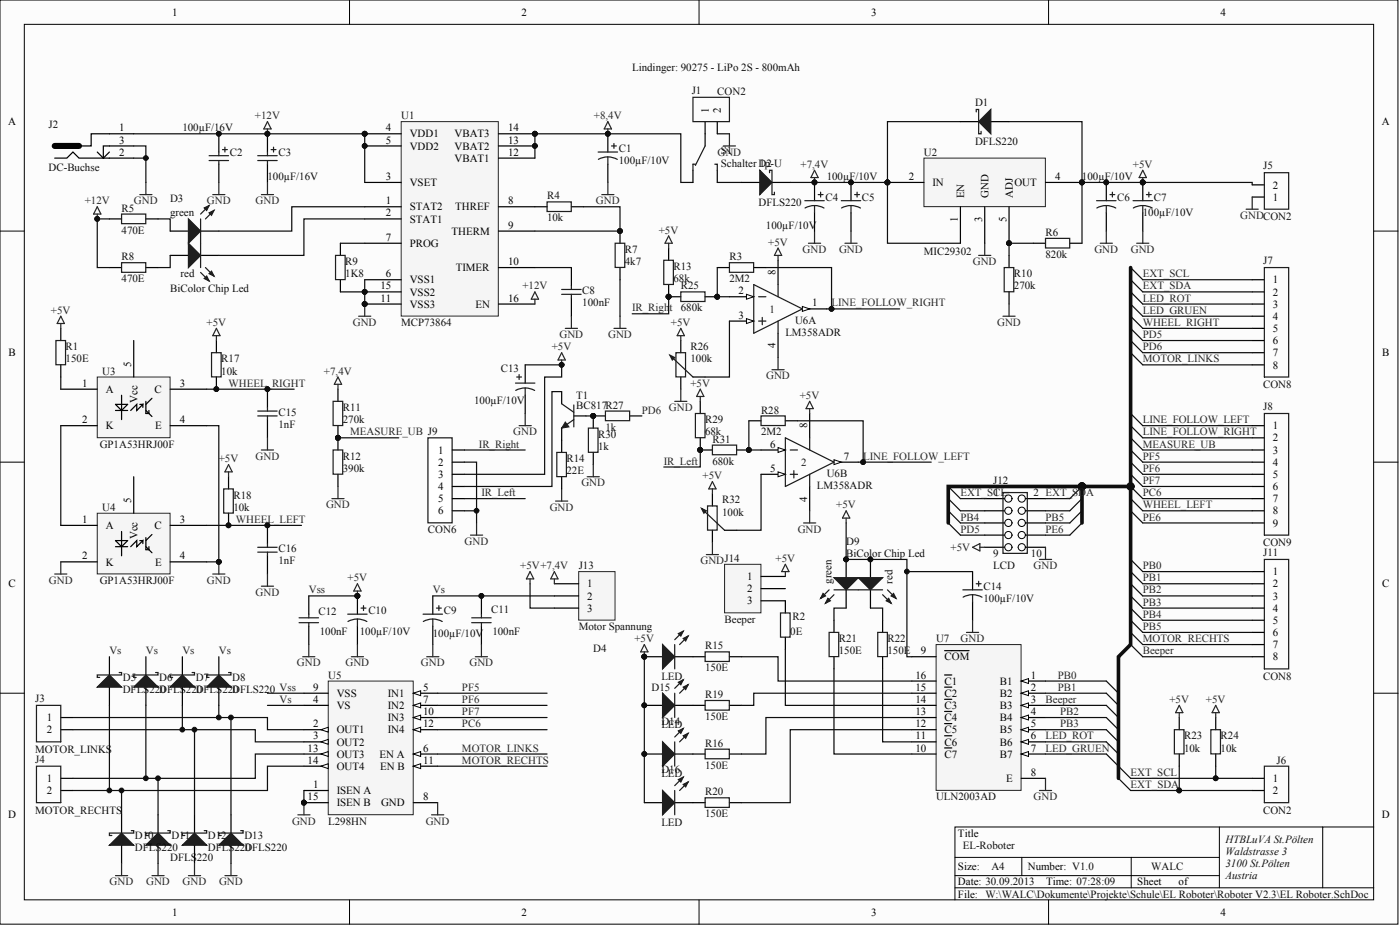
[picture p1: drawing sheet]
<svg xmlns="http://www.w3.org/2000/svg" width="487mm" height="322mm" viewBox="0 0 487 322" stroke-linecap="round" stroke-linejoin="round" font-family="sans-serif">
<defs><g id="words">
<g font-size="3.8">
<text x="59.8" y="5.5">1</text>
<text x="181.4" y="5.5">2</text>
<text x="302.9" y="5.5">3</text>
<text x="424.4" y="5.5">4</text>
<text x="246.5" y="39.3" transform="rotate(-90 246.5 39.3)">1</text>
<text x="250.7" y="39.3" transform="rotate(-90 250.7 39.3)">2</text>
<text x="2.8" y="43.5">A</text>
<text x="41.4" y="45.6">1</text>
<text x="134.2" y="45.6">4</text>
<text x="142.5" y="47.8">VDD1</text>
<text x="158.1" y="47.8">VBAT3</text>
<text x="176.7" y="45.6">14</text>
<text x="480.5" y="43.5">A</text>
<text x="41.4" y="49.9">3</text>
<text x="134.2" y="49.9">5</text>
<text x="142.5" y="52">VDD2</text>
<text x="158.1" y="52">VBAT2</text>
<text x="176.7" y="49.9">13</text>
<text x="41.4" y="54.1">2</text>
<text x="158.1" y="56.2">VBAT1</text>
<text x="176.7" y="54.1">12</text>
<text x="134.2" y="62.5">3</text>
<text x="142.5" y="64.7">VSET</text>
<text x="316" y="62.5">2</text>
<text x="324.3" y="64.7">IN</text>
<text x="352.7" y="64.7">OUT</text>
<text x="366.9" y="62.5">4</text>
<text x="442.6" y="65.5">2</text>
<text x="134.2" y="71">1</text>
<text x="176.7" y="71">8</text>
<text x="335.2" y="68.9" transform="rotate(-90 335.2 68.9)">EN</text>
<text x="343.7" y="68.9" transform="rotate(-90 343.7 68.9)">GND</text>
<text x="352.2" y="68.9" transform="rotate(-90 352.2 68.9)">ADJ</text>
<text x="442.6" y="69.7">1</text>
<text x="134.2" y="75.2">2</text>
<text x="142.5" y="73.1">STAT2</text>
<text x="142.5" y="77.3">STAT1</text>
<text x="158.3" y="73.1">THREF</text>
<text x="333.1" y="77.1" transform="rotate(-90 333.1 77.1)">1</text>
<text x="341.6" y="77.1" transform="rotate(-90 341.6 77.1)">3</text>
<text x="350" y="77.1" transform="rotate(-90 350 77.1)">5</text>
<text x="134.2" y="83.7">7</text>
<text x="157" y="81.6">THERM</text>
<text x="176.7" y="79.4">9</text>
<text x="142.5" y="85.8">PROG</text>
<text x="158.5" y="94.2">TIMER</text>
<text x="176.7" y="92.1">10</text>
<text x="269.7" y="95.5" transform="rotate(-90 269.7 95.5)">8</text>
<text x="132.3" y="100.6">15</text>
<text x="134.2" y="96.3">6</text>
<text x="142.5" y="98.5">VSS1</text>
<text x="442.6" y="98.5">1</text>
<text x="132.3" y="104.8">11</text>
<text x="142.5" y="102.7">VSS2</text>
<text x="142.5" y="106.9">VSS3</text>
<text x="165.3" y="106.9">EN</text>
<text x="176.7" y="104.8">16</text>
<text x="256.8" y="102.3">2</text>
<text x="282.4" y="106.5">1</text>
<text x="442.6" y="102.7">2</text>
<text x="442.6" y="106.9">3</text>
<text x="256.8" y="110.7">3</text>
<text x="442.6" y="111.1">4</text>
<text x="442.6" y="115.4">5</text>
<text x="442.6" y="119.6">6</text>
<text x="3" y="123.8">B</text>
<text x="269.7" y="121.1" transform="rotate(-90 269.7 121.1)">4</text>
<text x="442.6" y="123.8">7</text>
<text x="480.7" y="123.8">B</text>
<text x="45.7" y="127.6" transform="rotate(-90 45.7 127.6)">5</text>
<text x="442.6" y="128">8</text>
<text x="28.5" y="134.4">1</text>
<text x="36.8" y="136.5">A</text>
<text x="53.7" y="136.5">C</text>
<text x="62.6" y="134.4">3</text>
<text x="47.8" y="140.1" transform="rotate(-90 47.8 140.1)">Vcc</text>
<text x="28.5" y="147.1">2</text>
<text x="36.8" y="149.2">K</text>
<text x="53.9" y="149.2">E</text>
<text x="62.6" y="147.1">4</text>
<text x="280.7" y="148.7" transform="rotate(-90 280.7 148.7)">8</text>
<text x="442.6" y="149.2">1</text>
<text x="267.8" y="155.5">6</text>
<text x="442.6" y="153.4">2</text>
<text x="152.4" y="157.6">1</text>
<text x="152.4" y="161.8">2</text>
<text x="293.4" y="159.7">7</text>
<text x="442.6" y="157.6">3</text>
<text x="442.6" y="161.8">4</text>
<text x="152.4" y="166.1">3</text>
<text x="267.8" y="164">5</text>
<text x="442.6" y="166.1">5</text>
<text x="152.4" y="170.3">4</text>
<text x="442.6" y="170.3">6</text>
<text x="45.7" y="174.9" transform="rotate(-90 45.7 174.9)">5</text>
<text x="152.4" y="174.5">5</text>
<text x="152.4" y="178.7">6</text>
<text x="280.7" y="174.3" transform="rotate(-90 280.7 174.3)">4</text>
<text x="442.6" y="174.5">7</text>
<text x="442.6" y="178.7">8</text>
<text x="28.5" y="181.7">1</text>
<text x="36.8" y="183.8">A</text>
<text x="53.7" y="183.8">C</text>
<text x="62.6" y="181.7">3</text>
<text x="442.6" y="183">9</text>
<text x="47.8" y="187.4" transform="rotate(-90 47.8 187.4)">Vcc</text>
<text x="28.5" y="194.4">2</text>
<text x="36.8" y="196.5">K</text>
<text x="53.9" y="196.5">E</text>
<text x="62.6" y="194.4">4</text>
<text x="259.8" y="201.6">1</text>
<text x="442.6" y="199.9">1</text>
<text x="3" y="204.1">C</text>
<text x="204.2" y="204.1">1</text>
<text x="204.2" y="208.3">2</text>
<text x="259.8" y="205.8">2</text>
<text x="442.6" y="204.1">2</text>
<text x="442.6" y="208.3">3</text>
<text x="480.7" y="204.1">C</text>
<text x="204.2" y="212.5">3</text>
<text x="259.8" y="210">3</text>
<text x="442.6" y="212.5">4</text>
<text x="442.6" y="216.8">5</text>
<text x="442.6" y="221">6</text>
<text x="320.2" y="227.3">9</text>
<text x="442.6" y="225.2">7</text>
<text x="328.5" y="229.4">COM</text>
<text x="442.6" y="229.4">8</text>
<text x="318.3" y="235.8">16</text>
<text x="328.5" y="237.9">C1</text>
<text x="347.7" y="237.9">B1</text>
<text x="358.5" y="235.8">1</text>
<text x="108.9" y="244.2">4</text>
<text x="108.9" y="240">9</text>
<text x="117.1" y="242.1">VSS</text>
<text x="134.9" y="242.1">IN1</text>
<text x="147.1" y="240">5</text>
<text x="147.1" y="244.2">7</text>
<text x="318.3" y="244.2">14</text>
<text x="318.3" y="240">15</text>
<text x="328.5" y="242.1">C2</text>
<text x="347.7" y="242.1">B2</text>
<text x="358.5" y="240">2</text>
<text x="358.5" y="244.2">3</text>
<text x="16.3" y="250.6">1</text>
<text x="117.1" y="246.4">VS</text>
<text x="134.9" y="246.4">IN2</text>
<text x="134.9" y="250.6">IN3</text>
<text x="147.1" y="248.5">10</text>
<text x="318.3" y="248.5">13</text>
<text x="328.5" y="246.4">C3</text>
<text x="328.5" y="250.6">C4</text>
<text x="347.7" y="246.4">B3</text>
<text x="347.7" y="250.6">B4</text>
<text x="358.5" y="248.5">4</text>
<text x="16.3" y="254.8">2</text>
<text x="108.9" y="252.7">2</text>
<text x="108.9" y="256.9">3</text>
<text x="117.1" y="254.8">OUT1</text>
<text x="134.9" y="254.8">IN4</text>
<text x="147.1" y="252.7">12</text>
<text x="318.3" y="252.7">12</text>
<text x="318.3" y="256.9">11</text>
<text x="328.5" y="254.8">C5</text>
<text x="347.7" y="254.8">B5</text>
<text x="358.5" y="252.7">5</text>
<text x="358.5" y="256.9">6</text>
<text x="107" y="261.1">13</text>
<text x="117.1" y="259">OUT2</text>
<text x="117.1" y="263.3">OUT3</text>
<text x="132" y="263.3">EN A</text>
<text x="147.1" y="261.1">6</text>
<text x="318.3" y="261.1">10</text>
<text x="328.5" y="259">C6</text>
<text x="328.5" y="263.3">C7</text>
<text x="347.7" y="259">B6</text>
<text x="347.7" y="263.3">B7</text>
<text x="358.5" y="261.1">7</text>
<text x="107" y="265.4">14</text>
<text x="117.1" y="267.5">OUT4</text>
<text x="132.2" y="267.5">EN B</text>
<text x="147.1" y="265.4">11</text>
<text x="358.5" y="269.6">8</text>
<text x="16.3" y="271.7">1</text>
<text x="16.3" y="275.9">2</text>
<text x="108.9" y="273.8">1</text>
<text x="117.1" y="275.9">ISEN A</text>
<text x="349.8" y="271.7">E</text>
<text x="442.6" y="271.7">1</text>
<text x="442.6" y="275.9">2</text>
<text x="107" y="278">15</text>
<text x="117.1" y="280.2">ISEN B</text>
<text x="132.5" y="280.2">GND</text>
<text x="147.1" y="278">8</text>
<text x="2.8" y="284.4">D</text>
<text x="480.5" y="284.4">D</text>
<text x="333.1" y="290.7">Title</text>
<text x="333.1" y="302.3">Size:</text>
<text x="357.4" y="302.3">Number: V1.0</text>
<text x="333.1" y="307.6">Date: 30.09.2013</text>
<text x="333.1" y="311.8">File: W:\WALC\Dokumente\Projekte\Schule\EL Roboter\Roboter V2.3\EL Roboter.SchDoc</text>
<text x="363.8" y="307.6">Time: 07:28:09</text>
<text x="395.5" y="307.6">Sheet</text>
<text x="409.9" y="307.6">of</text>
<text x="59.8" y="318.2">1</text>
<text x="181.4" y="318.2">2</text>
<text x="302.9" y="318.2">3</text>
<text x="424.4" y="318.2">4</text>
</g>
<g font-size="3.8" fill="#0e0e0e">
<text x="219.8" y="24.5">Lindinger: 90275 - LiPo 2S - 800mAh</text>
<text x="240.5" y="32.5">J1</text>
<text x="249.4" y="33">CON2</text>
<text x="139.5" y="41.4">U1</text>
<text x="339" y="36.8">D1</text>
<text x="16.9" y="44.4">J2</text>
<text x="63.4" y="45.6">100µF/16V</text>
<text x="215.2" y="52.8">C1</text>
<text x="250.7" y="53.7">S1</text>
<text x="339" y="50.3">DFLS220</text>
<text x="16.9" y="59.6">DC-Buchse</text>
<text x="79.9" y="54.1">C2</text>
<text x="96.8" y="54.1">C3</text>
<text x="215.2" y="57.1">100µF/10V</text>
<text x="250.7" y="57.9">Schalter 1p-U</text>
<text x="263.8" y="57.9">D2</text>
<text x="321.3" y="54.1">U2</text>
<text x="439.2" y="58.7">J5</text>
<text x="93" y="62.5">100µF/16V</text>
<text x="287.5" y="62.5">100µF/10V</text>
<text x="376.2" y="62.5">100µF/10V</text>
<text x="59.1" y="70.1">D3</text>
<text x="190.2" y="69.3">R4</text>
<text x="263.8" y="71.4">DFLS220</text>
<text x="287" y="69.7">C4</text>
<text x="299.7" y="69.7">C5</text>
<text x="388.5" y="69.7">C6</text>
<text x="401.2" y="69.7">C7</text>
<text x="42.3" y="73.5">R5</text>
<text x="59.1" y="75.2">green</text>
<text x="190.2" y="76.9">10k</text>
<text x="397.4" y="75.2">100µF/10V</text>
<text x="42.3" y="81.1">470E</text>
<text x="266.3" y="79.4">100µF/10V</text>
<text x="363.6" y="82">R6</text>
<text x="217.3" y="87.9">R7</text>
<text x="321.3" y="88.7">MIC29302</text>
<text x="363.6" y="89.6">820k</text>
<text x="42.3" y="90.4">R8</text>
<text x="120.1" y="92.1">R9</text>
<text x="217.3" y="92.1">4k7</text>
<text x="234.2" y="93.8">R13</text>
<text x="253.7" y="90.4">R3</text>
<text x="439.2" y="91.7">J7</text>
<text x="42.3" y="98">470E</text>
<text x="59.1" y="101.4">BiColor Chip Led</text>
<text x="62.8" y="96.3">red</text>
<text x="120.1" y="96.3">1K8</text>
<text x="234.2" y="98">68k</text>
<text x="236.7" y="100.6">R25</text>
<text x="253.7" y="98">2M2</text>
<text x="352.6" y="96.3">R10</text>
<text x="352.6" y="100.6">270k</text>
<text x="202.5" y="102.3">C8</text>
<text x="202.5" y="106.5">100nF</text>
<text x="139.5" y="113.2">MCP73864</text>
<text x="236.7" y="108.2">680k</text>
<text x="276.5" y="112.4">U6A</text>
<text x="273.1" y="116.6">LM358ADR</text>
<text x="22.8" y="121.7">R1</text>
<text x="22.8" y="125.9">150E</text>
<text x="76.9" y="125.9">R17</text>
<text x="240.1" y="121.7">R26</text>
<text x="240.1" y="125.9">100k</text>
<text x="35.5" y="130.2">U3</text>
<text x="76.9" y="130.2">10k</text>
<text x="174.2" y="129.3">C13</text>
<text x="439.2" y="134.8">CON8</text>
<text x="119.2" y="142.8">R11</text>
<text x="164.9" y="140.3">100µF/10V</text>
<text x="200.4" y="138.6">T1</text>
<text x="200.4" y="142">BC817R27</text>
<text x="264.6" y="143.7">R28</text>
<text x="439.2" y="142.4">J8</text>
<text x="96.8" y="144.5">C15</text>
<text x="96.8" y="148.7">1nF</text>
<text x="119.2" y="147.1">270k</text>
<text x="210.5" y="149.6">1k</text>
<text x="245.2" y="147.1">R29</text>
<text x="34.7" y="155.5">GP1A53HRJ00F</text>
<text x="208" y="152.1">R30</text>
<text x="245.2" y="151.3">68k</text>
<text x="247.7" y="153.8">R31</text>
<text x="264.6" y="151.3">2M2</text>
<text x="119.2" y="159.7">R12</text>
<text x="197" y="160.6">R14</text>
<text x="208" y="156.3">1k</text>
<text x="247.7" y="161.4">680k</text>
<text x="119.2" y="164">390k</text>
<text x="197" y="164.8">22E</text>
<text x="287.5" y="165.6">U6B</text>
<text x="81.2" y="173.3">R18</text>
<text x="284.1" y="169.9">LM358ADR</text>
<text x="345.4" y="168.2">J12</text>
<text x="345.6" y="172.4">1</text>
<text x="359.3" y="172.4">2 EXT_SDA</text>
<text x="35.5" y="177.5">U4</text>
<text x="81.2" y="177.5">10k</text>
<text x="251.1" y="174.9">R32</text>
<text x="251.1" y="179.2">100k</text>
<text x="148.8" y="185.1">CON6</text>
<text x="96.8" y="191.8">C16</text>
<text x="294.2" y="189.3">D9</text>
<text x="439.2" y="189.7">CON9</text>
<text x="96.8" y="196.1">1nF</text>
<text x="201.2" y="197.8">J13</text>
<text x="294.2" y="193.5">BiColor Chip Led</text>
<text x="345.4" y="193.5">9</text>
<text x="345.4" y="197.8">LCD</text>
<text x="358.5" y="193.5">10</text>
<text x="439.2" y="193.1">J11</text>
<text x="34.7" y="202.8">GP1A53HRJ00F</text>
<text x="289.2" y="202.8" transform="rotate(-90 289.2 202.8)">green</text>
<text x="310.3" y="202.8" transform="rotate(-90 310.3 202.8)">red</text>
<text x="342" y="204.9">C14</text>
<text x="342" y="209.2">100µF/10V</text>
<text x="110.8" y="213.8">C12</text>
<text x="128.1" y="213.4">C10</text>
<text x="154.3" y="213.4">C9</text>
<text x="170.8" y="213">C11</text>
<text x="275.6" y="215.5">R2</text>
<text x="111.2" y="220.6">100nF</text>
<text x="125.1" y="220.6">100µF/10V</text>
<text x="150.5" y="221.4">100µF/10V</text>
<text x="171.2" y="220.6">100nF</text>
<text x="201.2" y="218.9">Motor Spannung</text>
<text x="252" y="216.4">Beeper</text>
<text x="274.8" y="220.6">0E</text>
<text x="206.3" y="226.5">D4</text>
<text x="245.2" y="225.6">R15</text>
<text x="291.7" y="223.1">R21</text>
<text x="291.7" y="227.3">150E</text>
<text x="308.6" y="223.1">R22</text>
<text x="308.6" y="227.3">150E</text>
<text x="325.5" y="223.1">U7</text>
<text x="245.2" y="233.3">150E</text>
<text x="42.7" y="236.6">D5</text>
<text x="55.4" y="236.6">D6</text>
<text x="68.1" y="236.6">D7</text>
<text x="80.7" y="236.6">D8</text>
<text x="114.1" y="235.8">U5</text>
<text x="230" y="236.2">LED</text>
<text x="439.2" y="236.2">CON8</text>
<text x="12.3" y="243.8">J3</text>
<text x="42.7" y="240.9">DFLS220</text>
<text x="55.4" y="240.9">DFLS220</text>
<text x="68.1" y="240.9">DFLS220</text>
<text x="80.7" y="240.9">DFLS220 Vss</text>
<text x="226.6" y="240">D15</text>
<text x="245.2" y="242.5">R19</text>
<text x="230" y="251.8">D14</text>
<text x="245.2" y="250.2">150E</text>
<text x="230" y="253.1">LED</text>
<text x="411.8" y="256.9">R23</text>
<text x="424.4" y="256.9">R24</text>
<text x="12.3" y="261.6">MOTOR_LINKS</text>
<text x="245.2" y="259.4">R16</text>
<text x="411.8" y="261.1">10k</text>
<text x="424.4" y="261.1">10k</text>
<text x="12.3" y="264.9">J4</text>
<text x="230" y="268.7">D16</text>
<text x="245.2" y="267.1">150E</text>
<text x="443.9" y="265.4">J6</text>
<text x="230" y="270">LED</text>
<text x="245.2" y="276.4">R20</text>
<text x="325.5" y="278">ULN2003AD</text>
<text x="12.3" y="282.7">MOTOR_RECHTS</text>
<text x="114.1" y="286.5">L298HN</text>
<text x="230" y="286.9">LED</text>
<text x="245.2" y="284">150E</text>
<text x="439.2" y="282.7">CON2</text>
<text x="46.9" y="291.6">D10</text>
<text x="59.6" y="291.6">D11</text>
<text x="72.3" y="291.6">D12</text>
<text x="85" y="291.6">D13</text>
<text x="426.1" y="292.8">HTBLuVA St.Pölten</text>
<text x="46.9" y="295.8">DFLS220</text>
<text x="59.2" y="299.2">DFLS220</text>
<text x="72.3" y="295.8">DFLS220</text>
<text x="85" y="295.8">DFLS220</text>
<text x="334.8" y="294.9">EL-Roboter</text>
<text x="426.1" y="297.1">Waldstrasse 3</text>
<text x="344.8" y="302.3">A4</text>
<text x="400.3" y="302.3">WALC</text>
<text x="426.1" y="301.3">3100 St.Pölten</text>
<text x="426.1" y="305.5">Austria</text>
</g>
<g font-size="3.8" fill="#262626">
<text x="88.7" y="41.4">+12V</text>
<text x="206.5" y="41.4">+8,4V</text>
<text x="249.5" y="54.1">GND</text>
<text x="278.4" y="58.3">+7,4V</text>
<text x="394" y="58.3">+5V</text>
<text x="29.5" y="71">+12V</text>
<text x="46.6" y="71">GND</text>
<text x="72" y="71">GND</text>
<text x="88.9" y="71">GND</text>
<text x="207.2" y="71">GND</text>
<text x="431.3" y="76.1">GNDCON2</text>
<text x="229.1" y="81.1">+5V</text>
<text x="267.1" y="85.4">+5V</text>
<text x="279.1" y="87.9">GND</text>
<text x="291.8" y="87.9">GND</text>
<text x="380.6" y="87.9">GND</text>
<text x="393.2" y="87.9">GND</text>
<text x="338.3" y="92.1">GND</text>
<text x="181.7" y="100.6">+12V</text>
<text x="397.4" y="96.3">EXT_SCL</text>
<text x="397.4" y="100.6">EXT_SDA</text>
<text x="289.2" y="106.5">LINE_FOLLOW_RIGHT</text>
<text x="397.4" y="104.8">LED_ROT</text>
<text x="17.7" y="109">+5V</text>
<text x="71.8" y="113.2">+5V</text>
<text x="122.7" y="113.2">GND</text>
<text x="219.8" y="108.2">IR_Right</text>
<text x="233.3" y="113.2">+5V</text>
<text x="346.7" y="113.2">GND</text>
<text x="397.4" y="113.2">WHEEL_RIGHT</text>
<text x="397.4" y="109">LED_GRUEN</text>
<text x="194.6" y="117.5">GND</text>
<text x="211.5" y="117.5">GND</text>
<text x="397.4" y="117.5">PD5</text>
<text x="191.9" y="121.7">+5V</text>
<text x="397.4" y="125.9">MOTOR_LINKS</text>
<text x="397.4" y="121.7">PD6</text>
<text x="112.7" y="130.2">+7,4V</text>
<text x="266.4" y="131.8">GND</text>
<text x="79.5" y="134.4">WHEEL_RIGHT</text>
<text x="240.1" y="134.4">+5V</text>
<text x="223.2" y="143.7">PD6 GND</text>
<text x="278.1" y="138.6">+5V</text>
<text x="397.4" y="147.1">LINE_FOLLOW_LEFT</text>
<text x="121.8" y="151.3">MEASURE_UB J9</text>
<text x="166.6" y="155.5">IR_Right</text>
<text x="178.5" y="151.3">GND</text>
<text x="397.4" y="151.3">LINE_FOLLOW_RIGHT</text>
<text x="397.4" y="155.5">MEASURE_UB</text>
<text x="76.1" y="160.6">+5V</text>
<text x="88.9" y="159.7">GND</text>
<text x="230.8" y="161.4">IR_Left</text>
<text x="300.2" y="159.7">LINE_FOLLOW_LEFT</text>
<text x="397.4" y="159.7">PF5</text>
<text x="244.3" y="166.5">+5V</text>
<text x="397.4" y="164">PF6</text>
<text x="167.4" y="172.4">IR_Left</text>
<text x="202.2" y="169">GND</text>
<text x="334" y="172.4">EXT_SCL</text>
<text x="397.4" y="168.2">PF7</text>
<text x="397.4" y="172.4">PC6</text>
<text x="113.4" y="176.6">GND</text>
<text x="191.2" y="177.5">GND</text>
<text x="290.8" y="176.6">+5V</text>
<text x="397.4" y="176.6">WHEEL_LEFT</text>
<text x="82" y="181.7">WHEEL_LEFT</text>
<text x="277.4" y="185.1">GND</text>
<text x="334" y="180.9">PB4</text>
<text x="334" y="185.1">PD5</text>
<text x="363.6" y="180.9">PB5</text>
<text x="363.6" y="185.1">PE6</text>
<text x="397.4" y="180.9">PE6</text>
<text x="161.6" y="189.3">GND</text>
<text x="330.5" y="191.4">+5V</text>
<text x="180.9" y="197.8">+5V+7,4V</text>
<text x="243.6" y="196.1">GNDJ14</text>
<text x="269.7" y="195.2">+5V</text>
<text x="359.4" y="197.8">GND</text>
<text x="397.4" y="197.8">PB0</text>
<text x="17" y="202.8">GND</text>
<text x="72" y="202.8">GND</text>
<text x="120.9" y="202">+5V</text>
<text x="397.4" y="202">PB1</text>
<text x="88.9" y="207.1">GND</text>
<text x="107.4" y="206.2">Vss</text>
<text x="150.5" y="206.2">Vs</text>
<text x="397.4" y="206.2">PB2</text>
<text x="397.4" y="210.4">PB3</text>
<text x="397.4" y="214.7">PB4</text>
<text x="397.4" y="218.9">PB5</text>
<text x="38" y="227.3">Vs</text>
<text x="50.7" y="227.3">Vs</text>
<text x="63.4" y="227.3">Vs</text>
<text x="76.1" y="227.3">Vs</text>
<text x="220.6" y="223.1">+5V</text>
<text x="334.1" y="223.1">GND</text>
<text x="397.4" y="223.1">MOTOR_RECHTS</text>
<text x="397.4" y="227.3">Beeper</text>
<text x="103.2" y="231.6">GND</text>
<text x="120.1" y="231.6">GND</text>
<text x="146.4" y="231.6">GND</text>
<text x="163.3" y="231.6">GND</text>
<text x="367.8" y="235.8">PB0</text>
<text x="97.2" y="244.2">Vs</text>
<text x="160.6" y="240">PF5</text>
<text x="160.6" y="244.2">PF6</text>
<text x="363.6" y="244.2">Beeper</text>
<text x="367.8" y="240">PB1</text>
<text x="406.6" y="244.2">+5V</text>
<text x="419.3" y="244.2">+5V</text>
<text x="160.6" y="248.5">PF7</text>
<text x="368.6" y="248.5">PB2</text>
<text x="160.6" y="252.7">PC6</text>
<text x="363.6" y="256.9">LED_ROT</text>
<text x="368.6" y="252.7">PB3</text>
<text x="160.6" y="261.1">MOTOR_LINKS</text>
<text x="363.6" y="261.1">LED_GRUEN</text>
<text x="160.6" y="265.4">MOTOR_RECHTS</text>
<text x="393.2" y="269.6">EXT_SCL</text>
<text x="393.2" y="273.8">EXT_SDA</text>
<text x="359.4" y="278">GND</text>
<text x="101.5" y="286.5">GND</text>
<text x="148" y="286.5">GND</text>
<text x="38.1" y="307.6">GND</text>
<text x="50.8" y="307.6">GND</text>
<text x="63.5" y="307.6">GND</text>
<text x="76.2" y="307.6">GND</text>
</g>
<g font-size="3.8" fill="#1c1c1c">
<text x="267.6" y="108.6">1</text>
<text x="278.6" y="161.8">2</text>
</g>
</g></defs>
<g fill="#fcfcfc" stroke="#000" stroke-width=".35">
<path d="M0 0h486.1v321.1h-486.1z"/>
<path d="M8.5 8.5h469.2v304.1h-469.2z"/>
</g>
<g fill="none" stroke="#000" stroke-width=".35">
<path d="M121.5 0v8.5M243.1 0v8.5M364.6 0v8.5M0 80.3h8.5M477.7 80.3h8.5M0 160.6h8.5M477.7 160.6h8.5M0 240.9h8.5M477.7 240.9h8.5M332.1 297.9h91.9M355.3 297.9v6.3M393.4 297.9v10.6"/>
<path d="M424 287.3v21.2M460 287.3h-127.9v25.4M477.7 287.3h-17.7v21.2M121.5 312.7v8.4M243.1 312.7v8.4M332.1 308.5h145.6M332.1 304.2h91.9M364.6 312.7v8.4"/>
</g>
<path d="M139.5 42.3h33.8v67.5h-33.8z" fill="#f5f5f5" stroke="#262626" stroke-width=".35"/>
<g fill="none" stroke="#000" stroke-width=".42">
<path d="M76.1 46.5v6.3M76.1 57.1v6.3M93 46.5v6.3M93 57.1v6.3M126.8 46.5h12.7M126.8 50.7h12.7M173.3 46.5h12.7M173.3 50.7h12.7M173.3 54.9h12.7M211.4 46.5v6.3M211.4 57.1v6.3M241 59.2v4.2"/>
<path d="M245.2 42.3v8.4M249.4 42.3v4.2M249.4 59.2v4.2M38 76.1h4.3M50.7 76.1h4.3M126.8 63.4h12.7M126.8 71.8h12.7M126.8 76.1h12.7M173.3 71.8h16.9M198.7 71.8h4.2M283.2 63.4v6.3M283.2 74v6.3"/>
<path d="M295.9 63.4v6.3M295.9 74v6.3M384.7 63.4v6.3M384.7 74v6.3M397.4 63.4v6.3M397.4 74v6.3M435.4 68.5h4.3M435.4 64.2h4.3M38 93h4.3M50.7 93h4.3M59.2 80.3h6.3M59.2 88.7h6.3"/>
<path d="M69.8 80.3h6.3M69.8 88.7h6.3M118.4 84.5v4.2M118.4 97.2v4.2M126.8 84.5h12.7M126.8 97.2h12.7M173.3 80.3h12.7M173.3 93h12.7M198.7 93v6.3M215.6 80.3v4.2M215.6 93v4.2M350.9 88.7v4.3"/>
<path d="M359.3 84.5h4.3M372 84.5h4.2M435.4 97.2h4.3M21.1 114.1v4.2M126.8 101.4h12.7M126.8 105.6h12.7M173.3 105.6h12.7M198.7 103.5v6.4M350.9 101.4v4.2M435.4 101.4h4.3M435.4 105.6h4.3M435.4 109.9h4.3"/>
<path d="M435.4 114.1h4.3M435.4 118.3h4.3M21.1 126.8v4.2M117.5 135.2v4.2M435.4 122.5h4.3M435.4 126.8h4.3M117.5 147.9v8.4M117.5 164.8v4.2M435.4 198.6h4.3M435.4 202.8h4.3M435.4 207.1h4.3M435.4 211.3h4.3"/>
<path d="M435.4 215.5h4.3M435.4 219.7h4.3M435.4 224h4.3M435.4 228.2h4.3M21.1 249.3h4.3M21.1 253.5h4.3M410.1 249.3v4.2M422.8 249.3v4.2M21.1 270.4h4.3M21.1 274.7h4.3M410.1 262v4.2M422.8 262v4.2"/>
<path d="M435.4 270.4h4.3M435.4 274.7h4.3"/>
</g>
<g fill="#0e0e0e" stroke="#0e0e0e" stroke-width=".35">
<circle cx="126.8" cy="46.5" r=".82"/>
<circle cx="126.8" cy="50.7" r=".82"/>
<circle cx="126.8" cy="101.4" r=".82"/>
<circle cx="126.8" cy="105.6" r=".82"/>
<circle cx="186" cy="46.5" r=".82"/>
<circle cx="186" cy="50.7" r=".82"/>
<circle cx="76.1" cy="46.5" r=".82"/>
<circle cx="93" cy="46.5" r=".82"/>
<circle cx="33.8" cy="76" r=".82"/>
<circle cx="50.7" cy="54.9" r=".82"/>
<circle cx="211.4" cy="46.5" r=".82"/>
<circle cx="215.6" cy="80.3" r=".82"/>
<circle cx="350.9" cy="84.5" r=".82"/>
<circle cx="283.2" cy="63.4" r=".82"/>
<circle cx="295.9" cy="63.4" r=".82"/>
<circle cx="384.7" cy="63.4" r=".82"/>
<circle cx="397.4" cy="63.4" r=".82"/>
<circle cx="308.6" cy="63.4" r=".82"/>
<circle cx="376.2" cy="63.4" r=".82"/>
<circle cx="76.1" cy="195.2" r=".82"/>
<circle cx="289.1" cy="107.3" r=".82"/>
<circle cx="422.7" cy="270.4" r=".82"/>
<circle cx="410" cy="274.6" r=".82"/>
<circle cx="117.5" cy="152.1" r=".82"/>
</g>
<g fill="none" stroke="#1c1c1c" stroke-width=".42">
<path d="M241 33.8h12.7v8.5h-12.7zM72.7 54.1h6.8M72.7 55.8h6.8M76.1 52.8v1.3M76.1 55.8v1.3M77.4 52h1.7M78.2 51.1v1.7M89.6 54.1h6.8M89.6 55.8h6.8M93 52.8v1.3M93 55.8v1.3M94.3 52h1.7"/>
<path d="M95.1 51.1v1.7M208 52.8h6.8M211.2 54.5l-1.6 .2-1.5 .7M212.6 50.7h1.7M213.5 49.9v1.7M214.7 55.4l-1.6-.7-1.7-.2v2.6M241 57.1v2.1M245.2 50.7l-3.4 6.8M42.3 74.4h8.4v3.3h-8.4zM69.8 76.1v16.9M72.7 71.4l-2.9 3M74.4 73.1l-3 3"/>
<path d="M190.2 70.1h8.5v3.4h-8.5zM279.9 69.7h6.7M283.1 71.4l-1.6 .2-1.6 .7M284.5 67.6h1.7M285.4 66.8v1.7M286.5 72.3l-1.6-.7-1.7-.2v2.6M292.5 69.7h6.8M295.8 71.4l-1.6 .2-1.6 .7M297.2 67.6h1.7M298 66.8v1.7M299.2 72.3l-1.6-.7-1.7-.2v2.6M381.3 69.7h6.8"/>
<path d="M384.6 71.4l-1.7 .2-1.5 .7M386 67.6h1.7M386.8 66.8v1.7M388 72.3l-1.6-.7-1.7-.2v2.6M394 69.7h6.8M397.3 71.4l-1.7 .2-1.5 .7M398.7 67.6h1.6M399.5 66.8v1.7M400.7 72.3l-1.6-.7-1.7-.2v2.6M439.7 60h8.4v12.7h-8.4zM42.3 91.3h8.4v3.3h-8.4zM69.8 94.7l2.9 2.9"/>
<path d="M71.4 93l3 2.9M116.7 88.7h3.3v8.5h-3.3zM198.7 99.3v1.3M213.9 84.5h3.4v8.4h-3.4zM349.2 93h3.3v8.4h-3.3zM363.6 82.8h8.4v3.4h-8.4zM439.7 93h8.4v38h-8.4zM19.4 118.3h3.4v8.4h-3.4zM195.3 100.6h6.8M195.3 102.3h6.8M198.7 102.3v1.2M115.8 139.4h3.4v8.5h-3.4z"/>
<path d="M115.8 156.3h3.4v8.5h-3.4zM439.7 194.4h8.4v38h-8.4zM12.7 245.1h8.4v12.7h-8.4zM408.4 253.5h3.3v8.4h-3.3zM421.1 253.5h3.3v8.4h-3.3zM12.7 266.2h8.4v12.7h-8.4zM439.7 266.2h8.4v12.7h-8.4z"/>
</g>
<g fill="none" stroke="#262626" stroke-width=".42">
<path d="M93 44.8v1.7M93 42.3l1.3 2.5h-2.6zM211.4 42.3l1.2 2.5h-2.5zM211.4 44.8v1.7M251.5 50.7h4.3M253.7 46.5v4.2M283.2 59.2l1.3 2.5h-2.5zM397.4 59.2l1.3 2.5h-2.6zM33.8 71.8l1.3 2.6h-2.5zM33.8 74.4v1.7M48.6 67.6h4.2M50.7 63.4v4.2"/>
<path d="M74 67.6h4.2M76.1 63.4v4.2M90.9 67.6h4.2M93 63.4v4.2M209.3 67.6h4.2M211.4 63.4v4.2M283.2 61.7v1.7M397.4 61.7v1.7M281.1 84.5h4.3M283.2 80.3v4.2M293.8 84.5h4.2M295.9 80.3v4.2"/>
<path d="M340.3 88.7h4.2M342.4 84.5v4.2M382.6 84.5h4.2M384.7 80.3v4.2M395.3 84.5h4.2M397.4 80.3v4.2M21.1 112.4v1.7M21.1 109.9l1.3 2.5h-2.5zM124.7 109.9h4.2M126.8 105.6v4.3M186 101.4l1.3 2.6h-2.6zM186 104v1.6"/>
<path d="M196.6 114.1h4.2M198.7 109.9v4.2M213.5 114.1h4.2M215.6 109.9v4.2M348.8 109.9h4.2M350.9 105.6v4.3M117.5 133.5v1.7M117.5 131l1.3 2.5h-2.5zM115.4 173.3h4.2M117.5 169v4.3M193.2 174.1h4.2M195.3 169.9v4.2"/>
<path d="M19 199.4h4.3M21.1 195.2v4.2M74 199.4h4.2M76.1 195.2v4.2M410.1 245.1l1.2 2.5h-2.5zM410.1 247.6v1.7M422.8 245.1l1.2 2.5h-2.5zM422.8 247.6v1.7"/>
</g>
<g fill="none" stroke="#0e0e0e" stroke-width=".42">
<path d="M46.5 50.7h4.2v12.7M46.5 54.9h4.2M186 46.5h50.7v16.9h4.3M249.4 46.5h4.3M334 42.3h-25.4v21.1M350.9 42.3h25.3v21.1M38 76.1h-4.2v16.9h4.2M55 76.1h4.2v4.2M126.8 71.8h-25.3v8.5h-25.4M126.8 76.1h-21.1v12.6h-29.6M202.9 71.8h12.7v8.5h-29.6M249.4 63.4h8.5"/>
<path d="M59.2 88.7v4.3h-4.2M118.4 84.5h8.4M126.8 97.2v8.4M186 93h12.7M215.6 97.2v12.7M359.3 84.5h-8.4v4.2M118.4 101.4h8.4M397.4 114.1h38M21.1 131v4.2M397.4 126.8h38M21.1 147.9v34.6M397.4 147.9h38"/>
<path d="M397.4 152.1h38M397.4 156.3h38M397.4 177.5h38M397.4 219.7h38M393.2 270.4h29.6M393.2 274.7h16.9M410.1 266.2v8.5h25.3M422.8 266.2v4.2h12.6"/>
</g>
<g fill="#1c1c1c" stroke="#1c1c1c" stroke-width=".42">
<path d="M65.5 84.5l4.3 4.2-4.3 4.3z"/>
<path d="M72.7 95.1l.9-.9 .8 1.7z"/>
<path d="M71 96.8l.9-.9 .8 1.7z"/>
<path d="M65.5 76.1l4.3 4.2-4.3 4.2z"/>
<path d="M72.7 74l1.7-.9-.8 1.7z"/>
<path d="M71 72.3l1.7-.9-.8 1.7z"/>
</g>
<path d="M241 57.1h.8M248.6 57.1h.8v2.1" fill="none" stroke="#151515" stroke-width=".42"/>
<path d="M114.1 236.6h29.6v46.5h-29.6z" fill="#f5f5f5" stroke="#262626" stroke-width=".35"/>
<path d="M143.7 262h8.5" fill="none" stroke="#000" stroke-width=".42"/>
<path d="M143.7 262l2.6-.9v1.7z" fill="#fcfcfc" stroke="#000" stroke-width=".35"/>
<path d="M143.7 266.2h8.5" fill="none" stroke="#000" stroke-width=".42"/>
<path d="M143.7 266.2l2.6-.8v1.7z" fill="#fcfcfc" stroke="#000" stroke-width=".35"/>
<path d="M143.7 240.9h8.5" fill="none" stroke="#000" stroke-width=".42"/>
<path d="M143.7 240.9l2.6-.9v1.7z" fill="#fcfcfc" stroke="#000" stroke-width=".35"/>
<path d="M143.7 245.1h8.5" fill="none" stroke="#000" stroke-width=".42"/>
<path d="M143.7 245.1l2.6-.9v1.7z" fill="#fcfcfc" stroke="#000" stroke-width=".35"/>
<path d="M143.7 249.3h8.5" fill="none" stroke="#000" stroke-width=".42"/>
<path d="M143.7 249.3l2.6-.8v1.7z" fill="#fcfcfc" stroke="#000" stroke-width=".35"/>
<path d="M143.7 253.5h8.5" fill="none" stroke="#000" stroke-width=".42"/>
<path d="M143.7 253.5l2.6-.8v1.7z" fill="#fcfcfc" stroke="#000" stroke-width=".35"/>
<path d="M105.7 253.5h8.4" fill="none" stroke="#000" stroke-width=".42"/>
<path d="M111.6 253.5l2.5-.8v1.7z" fill="#fcfcfc" stroke="#000" stroke-width=".35"/>
<path d="M105.7 257.8h8.4" fill="none" stroke="#000" stroke-width=".42"/>
<path d="M111.6 257.8l2.5-.9v1.7z" fill="#fcfcfc" stroke="#000" stroke-width=".35"/>
<path d="M105.7 262h8.4" fill="none" stroke="#000" stroke-width=".42"/>
<path d="M111.6 262l2.5-.9v1.7z" fill="#fcfcfc" stroke="#000" stroke-width=".35"/>
<path d="M105.7 266.2h8.4" fill="none" stroke="#000" stroke-width=".42"/>
<path d="M111.6 266.2l2.5-.8v1.7z" fill="#fcfcfc" stroke="#000" stroke-width=".35"/>
<g fill="none" stroke="#000" stroke-width=".42">
<path d="M342.4 173.3h9.5M107.4 207.1v6.3M107.4 217.6v6.4M124.3 207.1v6.3M124.3 217.6v6.4M150.5 207.1v6.3M150.5 217.6v6.4M167.4 207.1v6.3M167.4 217.6v6.4M105.7 245.1h8.4M105.7 240.9h8.4M105.7 274.7h8.4"/>
<path d="M105.7 278.9h8.4M143.7 278.9h8.5"/>
</g>
<g fill="#0e0e0e" stroke="#0e0e0e" stroke-width=".35">
<circle cx="105.7" cy="278.9" r=".82"/>
<circle cx="124.3" cy="207" r=".82"/>
<circle cx="167.4" cy="207" r=".82"/>
</g>
<g fill="none" stroke="#262626" stroke-width=".42">
<path d="M184.3 198.6l1.3 2.5h-2.5zM124.3 202.8l1.3 2.6h-2.6zM124.3 205.4v1.7M184.3 201.1v1.7M105.3 228.2h4.2M107.4 224v4.2M122.2 228.2h4.2M124.3 224v4.2M148.4 228.2h4.2M150.5 224v4.2M165.3 228.2h4.2M167.4 224v4.2"/>
<path d="M105.7 278.9v4.2M152.2 278.9v4.2M103.6 283.1h4.2M150.1 283.1h4.2"/>
</g>
<g fill="none" stroke="#0e0e0e" stroke-width=".42">
<path d="M397.4 97.2h38M397.4 105.6h38M397.4 109.9h38M397.4 101.4h38M397.4 169h38M397.4 173.3h38M107.4 207.1h16.9M150.5 207.1h42.3M25.4 249.3h67.6v4.2h12.7M25.4 253.5h63.4v4.3h16.9M93 245.1h12.7M93 240.9h12.7"/>
<path d="M105.7 266.2h-12.7v8.5h-67.6M105.7 262h-16.9v8.4h-63.4M105.7 274.7v4.2M152.2 262h38M152.2 266.2h38"/>
</g>
<g fill="none" stroke="#1c1c1c" stroke-width=".42">
<path d="M104 214.7h6.8M104 216.4h6.8M107.4 213.4v1.3M107.4 216.4v1.2M120.9 213.4h6.8M124.2 215.1l-1.7 .2-1.5 .6M125.6 211.3h1.6M126.4 210.4v1.7M127.6 215.9l-1.6-.6-1.7-.2v2.5M147.1 213.4h6.8M150.4 215.1l-1.7 .2-1.5 .6M151.8 211.3h1.7"/>
<path d="M152.6 210.4v1.7M153.8 215.9l-1.6-.6-1.7-.2v2.5M164 214.7h6.8M164 216.4h6.8M167.4 213.4v1.3M167.4 216.4v1.2"/>
</g>
<circle cx="350.7" cy="173.2" r="1.25" fill="#fcfcfc" stroke="#000" stroke-width=".35"/>
<path d="M354.1 173.3h9.5" fill="none" stroke="#000" stroke-width=".42"/>
<circle cx="355.3" cy="173.2" r="1.25" fill="#fcfcfc" stroke="#000" stroke-width=".35"/>
<path d="M342.4 177.5h9.5" fill="none" stroke="#000" stroke-width=".42"/>
<circle cx="350.7" cy="177.5" r="1.25" fill="#fcfcfc" stroke="#000" stroke-width=".35"/>
<path d="M354.1 177.5h9.5" fill="none" stroke="#000" stroke-width=".42"/>
<circle cx="355.3" cy="177.5" r="1.25" fill="#fcfcfc" stroke="#000" stroke-width=".35"/>
<path d="M342.4 181.7h9.5" fill="none" stroke="#000" stroke-width=".42"/>
<circle cx="350.7" cy="181.7" r="1.25" fill="#fcfcfc" stroke="#000" stroke-width=".35"/>
<path d="M354.1 181.7h9.5" fill="none" stroke="#000" stroke-width=".42"/>
<circle cx="355.3" cy="181.7" r="1.25" fill="#fcfcfc" stroke="#000" stroke-width=".35"/>
<path d="M342.4 185.9h9.5" fill="none" stroke="#000" stroke-width=".42"/>
<circle cx="350.7" cy="185.9" r="1.25" fill="#fcfcfc" stroke="#000" stroke-width=".35"/>
<path d="M354.1 185.9h9.5" fill="none" stroke="#000" stroke-width=".42"/>
<circle cx="355.3" cy="185.9" r="1.25" fill="#fcfcfc" stroke="#000" stroke-width=".35"/>
<path d="M342.4 190.2h9.5" fill="none" stroke="#000" stroke-width=".42"/>
<circle cx="350.7" cy="190.1" r="1.25" fill="#fcfcfc" stroke="#000" stroke-width=".35"/>
<path d="M354.1 190.2h9.5" fill="none" stroke="#000" stroke-width=".42"/>
<circle cx="355.3" cy="190.1" r="1.25" fill="#fcfcfc" stroke="#000" stroke-width=".35"/>
<path d="M348.8 171.1h8.4v21.2h-8.4v-21.2h2.1" fill="none" stroke="#1c1c1c" stroke-width=".42"/>
<path d="M338.2 190.2l2.5-1.3v2.5zM340.7 190.2h1.7M361.5 194.4h4.2M363.6 190.2v4.2" fill="none" stroke="#262626" stroke-width=".42"/>
<g fill="none" stroke="#0e0e0e" stroke-width=".42">
<path d="M393.2 93l4.2 4.2M393.2 97.2l4.2 4.2M393.2 114.1l4.2 4.2h38M393.2 118.3l4.2 4.2h38M393.2 101.4l4.2 4.2M393.2 105.6l4.2 4.3M393.2 109.9l4.2 4.2M393.2 122.5l4.2 4.3M117.5 152.1h21.2M393.2 156.3l4.2 4.3h38M393.2 143.7l4.2 4.2M393.2 147.9l4.2 4.2"/>
<path d="M393.2 152.1l4.2 4.2M329.7 169l4.3 4.3h8.4M329.7 173.3l4.3 4.2h8.4M329.7 177.5l4.3 4.2h8.4M376.2 169l-4.2 4.3h-8.4M376.2 173.3l-4.2 4.2h-8.4M376.2 177.5l-4.2 4.2h-8.4M393.2 160.6l4.2 4.2h38M393.2 164.8l4.2 4.2M393.2 169l4.2 4.3M393.2 173.3l4.2 4.2M329.7 181.7l4.3 4.2h8.4"/>
<path d="M393.2 194.4l4.2 4.2h38M393.2 198.6l4.2 4.2h38M393.2 202.8l4.2 4.3h38M393.2 207.1l4.2 4.2h38M393.2 211.3l4.2 4.2h38M393.2 219.7l4.2 4.3h38M393.2 215.5l4.2 4.2M393.2 224l4.2 4.2h38"/>
</g>
<g fill="#0e0e0e" stroke="#0e0e0e" stroke-width=".35">
<circle cx="376.2" cy="169" r="1.25"/>
<circle cx="117.5" cy="152.1" r=".82"/>
<circle cx="393.1" cy="169" r="1.25"/>
</g>
<path d="M329.7 181.7v-12.7h46.5v12.7" fill="none" stroke="#0e0e0e" stroke-width="1.3"/>
<path d="M325.5 224h29.6v50.6h-29.6z" fill="#f5f5f5" stroke="#262626" stroke-width=".35"/>
<path d="M355.1 236.6h8.5" fill="none" stroke="#000" stroke-width=".42"/>
<path d="M355.1 236.6l2.5-.8v1.7z" fill="#fcfcfc" stroke="#000" stroke-width=".35"/>
<path d="M355.1 240.9h8.5" fill="none" stroke="#000" stroke-width=".42"/>
<path d="M355.1 240.9l2.5-.9v1.7z" fill="#fcfcfc" stroke="#000" stroke-width=".35"/>
<path d="M355.1 245.1h8.5" fill="none" stroke="#000" stroke-width=".42"/>
<path d="M355.1 245.1l2.5-.9v1.7z" fill="#fcfcfc" stroke="#000" stroke-width=".35"/>
<path d="M355.1 249.3h8.5" fill="none" stroke="#000" stroke-width=".42"/>
<path d="M355.1 249.3l2.5-.8v1.7z" fill="#fcfcfc" stroke="#000" stroke-width=".35"/>
<path d="M355.1 253.5h8.5" fill="none" stroke="#000" stroke-width=".42"/>
<path d="M355.1 253.5l2.5-.8v1.7z" fill="#fcfcfc" stroke="#000" stroke-width=".35"/>
<path d="M355.1 257.8h8.5" fill="none" stroke="#000" stroke-width=".42"/>
<path d="M355.1 257.8l2.5-.9v1.7z" fill="#fcfcfc" stroke="#000" stroke-width=".35"/>
<path d="M355.1 262h8.5" fill="none" stroke="#000" stroke-width=".42"/>
<path d="M355.1 262l2.5-.9v1.7z" fill="#fcfcfc" stroke="#000" stroke-width=".35"/>
<g fill="none" stroke="#000" stroke-width=".42">
<path d="M294.2 194.4v6.3M302.7 194.4v6.3M338.2 198.6v6.3M290 215.5v4.2M294.2 204.9v6.4M302.7 204.9v6.4M306.9 215.5v4.2M338.2 209.2v6.3M38 228.2v6.3M38 238.7v6.4M50.7 228.2v6.3M50.7 238.7v6.4"/>
<path d="M63.4 228.2v6.3M63.4 238.7v6.4M76.1 228.2v6.3M76.1 238.7v6.4M290 228.2v4.2M306.9 228.2v4.2M317.1 236.6h8.4M317.1 228.2h8.4M328.5 234.5h2.5M328.5 238.7h2.5M328.5 226.1h8.5M317.1 245.1h8.4"/>
<path d="M317.1 249.3h8.4M317.1 253.5h8.4M317.1 257.8h8.4M317.1 240.9h8.4M328.5 243h2.5M328.5 247.2h2.5M328.5 251.4h2.5M328.5 255.6h2.5M328.5 259.9h2.5M317.1 262h8.4M355.1 270.4h8.5M42.3 283.1v6.4"/>
<path d="M42.3 293.7v6.3M55 283.1v6.4M55 293.7v6.3M67.6 283.1v6.4M67.6 293.7v6.3M80.3 283.1v6.4M80.3 293.7v6.3"/>
</g>
<g fill="none" stroke="#262626" stroke-width=".42">
<path d="M294.2 177.5l1.3 2.5h-2.5zM294.2 180v1.7M336.1 219.7h4.2M338.2 215.5v4.2M361.5 274.7h4.2M363.6 270.4v4.3M40.2 304.2h4.2M42.3 300v4.2M52.8 304.2h4.3M55 300v4.2M65.5 304.2h4.3M67.6 300v4.2"/>
<path d="M78.2 304.2h4.2M80.3 300v4.2"/>
</g>
<g fill="none" stroke="#1c1c1c" stroke-width=".42">
<path d="M288.3 219.7h3.4v8.4h-3.4zM288.3 204.9l-2.9 3M290 204.9h16.9M290 206.6l-3 3M305.2 219.7h3.4v8.4h-3.4zM306.9 206.6l3 3M308.6 204.9l3 3M334.8 204.9h6.8M338.1 206.6l-1.7 .3-1.5 .6M339.5 202.8h1.7M340.3 202v1.7M341.5 207.5l-1.6-.6-1.7-.3v2.6"/>
<path d="M41.4 233.7h.9v.8h-8.5v.9h.9M54.1 233.7h.9v.8h-8.5v.9h.8M66.8 233.7h.8v.8h-8.4v.9h.8M79.5 233.7h.8v.8h-8.4v.9h.8M45.7 288.6h.8v.9h-8.5v.8h.9M58.3 288.6h.9v.9h-8.5v.8h.9M71 288.6h.9v.9h-8.5v.8h.9M83.7 288.6h.9v.9h-8.5v.8h.8"/>
</g>
<g fill="#0e0e0e" stroke="#0e0e0e" stroke-width=".35">
<circle cx="302.7" cy="194.4" r=".82"/>
<circle cx="294.2" cy="194.4" r=".82"/>
<circle cx="315.4" cy="198.6" r=".82"/>
</g>
<g fill="#1c1c1c" stroke="#1c1c1c" stroke-width=".42">
<path d="M298.5 200.7h8.4l-4.2 4.2z"/>
<path d="M308.2 208.7l.8-.8 .9 1.7z"/>
<path d="M309.9 207.1l.8-.9 .9 1.7z"/>
<path d="M290 200.7h8.5l-4.3 4.2z"/>
<path d="M287.9 207.9l.8 .8-1.7 .9z"/>
<path d="M286.2 206.2l.8 .9-1.6 .8z"/>
<path d="M50.7 293.7l4.3-4.2 4.2 4.2z"/>
<path d="M38 293.7l4.3-4.2 4.2 4.2z"/>
<path d="M33.8 238.7l4.2-4.2 4.3 4.2z"/>
<path d="M46.5 238.7l4.2-4.2 4.3 4.2z"/>
<path d="M59.2 238.7l4.2-4.2 4.2 4.2z"/>
<path d="M71.9 238.7l4.2-4.2 4.2 4.2z"/>
<path d="M63.4 293.7l4.2-4.2 4.3 4.2z"/>
<path d="M76.1 293.7l4.2-4.2 4.3 4.2z"/>
</g>
<g fill="none" stroke="#0e0e0e" stroke-width=".42">
<path d="M315.4 198.6h22.8M294.2 211.3h-4.2v4.2M302.7 211.3h4.2v4.2M363.6 236.6h21.1l4.2 4.3M152.2 240.9h38M152.2 245.1h38M152.2 249.3h38M152.2 253.5h38M363.6 240.9h21.1l4.2 4.2M363.6 245.1h21.1l4.2 4.2M363.6 249.3h21.1l4.2 4.2M363.6 253.5h21.1l4.2 4.3"/>
<path d="M363.6 257.8h21.1l4.2 4.2M363.6 262h21.1l4.2 4.2"/>
</g>
<path d="M201.2 198.6h12.7v16.9h-12.7z" fill="#f5f5f5" stroke="#262626" stroke-width=".35"/>
<path d="M334 42.3h6.3M344.5 42.3h6.4M257.9 63.4h6.3M268.4 63.4h6.4M192.8 202.8h8.4M192.8 207.1h8.4M192.8 211.3h8.4" fill="none" stroke="#000" stroke-width=".42"/>
<path d="M192.8 198.6l1.2 2.5h-2.5zM192.8 201.1v1.7" fill="none" stroke="#262626" stroke-width=".42"/>
<path d="M186 46.5v8.4M184.3 202.8v8.5h8.5M38 245.1v29.6M50.7 245.1v25.3M63.4 245.1v8.4M67.6 253.5v29.6M76.1 245.1v4.2M80.3 249.3v33.8M42.3 274.7v8.4M55 270.4v12.7M388.9 266.2l4.3 4.2M388.9 270.4l4.3 4.3" fill="none" stroke="#0e0e0e" stroke-width=".42"/>
<g fill="#1c1c1c" stroke="#1c1c1c" stroke-width=".42">
<path d="M264.2 59.2l4.2 4.2-4.2 4.2z"/>
<path d="M340.3 42.3l4.2-4.3v8.5z"/>
</g>
<path d="M339.5 38.9v-.9h.8v8.5h.9v-.9M267.6 60v-.8h.8v8.4h.9v-.8" fill="none" stroke="#1c1c1c" stroke-width=".42"/>
<path d="M393.2 93v131l-4.3 4.2v42.2M376.2 169h17" fill="none" stroke="#0e0e0e" stroke-width="1.3"/>
<g fill="#0e0e0e" stroke="#0e0e0e" stroke-width=".35">
<circle cx="186" cy="46.5" r=".82"/>
<circle cx="376.2" cy="169" r="1.25"/>
<circle cx="393.1" cy="169" r="1.25"/>
<circle cx="76.1" cy="249.3" r=".82"/>
<circle cx="80.3" cy="249.3" r=".82"/>
<circle cx="67.6" cy="253.5" r=".82"/>
<circle cx="63.4" cy="253.5" r=".82"/>
<circle cx="54.9" cy="270.4" r=".82"/>
<circle cx="50.7" cy="270.4" r=".82"/>
<circle cx="42.3" cy="274.6" r=".82"/>
<circle cx="38" cy="274.6" r=".82"/>
</g>
<path d="M33.8 131h25.3v21.1h-25.3z" fill="#f5f5f5" stroke="#262626" stroke-width=".35"/>
<g fill="none" stroke="#000" stroke-width=".42">
<path d="M46.5 118.3v12.7M21.1 135.2h12.7M42.3 137.3v8.5M50.7 139.4v4.3h1.1v-1.1M52.8 138.4l-2.1 2.1M59.2 135.2h12.7M21.1 147.9h12.7M40.2 140.5h4.2l-2.1 2.1zM40.2 142.6h4.2M48.6 140.5h1.1M49.7 141.6v-1.1l-2.1 2.1v-2.1l-2.2 2.1M50.7 142.6l2.1 2.1"/>
<path d="M59.2 147.9h12.7"/>
</g>
<path d="M71.9 182.5h32.9" fill="none" stroke="#0e0e0e" stroke-width=".42"/>
<path d="M33.8 178.3h25.3v21.1h-25.3z" fill="#f5f5f5" stroke="#262626" stroke-width=".35"/>
<g fill="none" stroke="#000" stroke-width=".42">
<path d="M46.5 165.6v12.7M21.1 182.5h12.7M21.1 195.2h12.7M40.2 187.8h4.2l-2.1 2.1zM40.2 189.9h4.2M42.3 184.7v8.4M48.6 187.8h1.1M49.7 188.9v-1.1l-2.1 2.1v-2.1l-2.2 2.1M50.7 186.8v4.2h1.1v-1.1M50.7 189.9l2.1 2.2M52.8 185.7l-2.1 2.1M59.2 182.5h12.7"/>
<path d="M59.2 195.2h12.7"/>
</g>
<path d="M71.9 135.2h30.4M71.9 147.9h4.2v47.3h-4.2" fill="none" stroke="#0e0e0e" stroke-width=".42"/>
<circle cx="76.1" cy="195.2" r=".82" fill="#0e0e0e" stroke="#0e0e0e" stroke-width=".35"/>
<path d="M252 196.1h12.6v16.8h-12.6z" fill="#f5f5f5" stroke="#262626" stroke-width=".35"/>
<g fill="none" stroke="#000" stroke-width=".42">
<path d="M19 54.9h4.3l2.1-2.1 2.1 2.1h19M33.8 52.8l2.1 2.1M38 52.8l-2.1 2.1M46.5 46.5h-14.8v4.2h-4.2M46.5 50.7h-10.6v4.2M75.2 118.3v4.2M75.2 131v4.2M79.5 165.6v4.3M79.5 178.3v4.2M264.6 200.3h8.5M264.6 204.5h8.5M264.6 208.7h8.5v4.3"/>
<path d="M273.1 221.4v4.2"/>
</g>
<path d="M73.6 122.5h3.3v8.5h-3.3zM77.8 169.9h3.3v8.4h-3.3zM271.4 213h3.3v8.4h-3.3z" fill="none" stroke="#1c1c1c" stroke-width=".42"/>
<path d="M433.3 72.7h4.2M435.4 68.5v4.2M75.2 114.1l1.3 2.5h-2.5zM75.2 116.6v1.7M79.5 161.4l1.2 2.6h-2.5zM79.5 164v1.6M273.1 196.1l1.3 2.5h-2.6zM273.1 198.6v1.7" fill="none" stroke="#262626" stroke-width=".42"/>
<g fill="#0e0e0e" stroke="#0e0e0e" stroke-width=".35">
<circle cx="75.2" cy="135.2" r=".82"/>
<circle cx="79.5" cy="182.5" r=".82"/>
<circle cx="126.8" cy="46.5" r=".82"/>
<circle cx="397.4" cy="63.4" r=".82"/>
<circle cx="376.2" cy="63.4" r=".82"/>
<circle cx="308.6" cy="63.4" r=".82"/>
</g>
<path d="M46.5 46.5h80.3v16.9M274.8 63.4h33.8v21.1h25.4M397.4 63.4h-21.2v21.1M287.5 107.3h25.3M290 232.4v29.6h27.1M306.9 232.4v25.4h10.2" fill="none" stroke="#0e0e0e" stroke-width=".42"/>
<path d="M19 50.7h8.5" fill="none" stroke="#000" stroke-width="2.1"/>
<path d="M321.3 54.9h42.2v16.9h-42.2z" fill="#f5f5f5" stroke="#262626" stroke-width=".35"/>
<g fill="none" stroke="#000" stroke-width=".42">
<path d="M308.6 63.4h12.7M334 71.8v12.7M342.4 71.8v12.7M350.9 71.8v12.7M363.6 63.4h12.6M182.6 126.8v6.3M182.6 137.3v6.4M195.3 136.1v4.2M195.3 148.7v8.5M199.5 144.5h4.3M435.4 147.9h4.3M435.4 152.1h4.3"/>
<path d="M435.4 156.3h4.3M195.3 165.6v4.3M435.4 160.6h4.3M435.4 164.8h4.3M435.4 169h4.3M435.4 173.3h4.3M435.4 177.5h4.3M435.4 181.7h4.3M224.1 228.2h6.3M234.6 228.2h10.6M253.7 228.2h4.2M224.1 245.1h6.3"/>
<path d="M234.6 245.1h10.6M253.7 245.1h4.2M224.1 262h6.3M224.1 278.9h6.3M234.6 262h10.6M234.6 278.9h10.6M253.7 262h4.2M253.7 278.9h4.2"/>
</g>
<g fill="#0e0e0e" stroke="#0e0e0e" stroke-width=".35">
<circle cx="308.6" cy="63.4" r=".82"/>
<circle cx="350.9" cy="84.5" r=".82"/>
<circle cx="376.2" cy="63.4" r=".82"/>
<circle cx="224" cy="228.2" r=".82"/>
<circle cx="224" cy="262" r=".82"/>
<circle cx="224" cy="245.1" r=".82"/>
<circle cx="195.3" cy="126.7" r=".82"/>
</g>
<g fill="none" stroke="#1c1c1c" stroke-width=".42">
<path d="M179.2 133.1h6.8M179.3 135.6l1.6-.6 1.7-.2v2.5M179.7 131h1.7M180.5 130.2v1.6M182.8 134.8l1.6 .2 1.5 .7M193.6 157.2h3.4v8.4h-3.4zM195.3 140.3l4.2 3M199.5 145.8l-4.2 2.9M199.5 140.7v7.6M439.7 143.7h8.4v42.2h-8.4zM237.6 219.3l-3 3M234.6 224v8.4"/>
<path d="M237.6 236.2l-3 3M239.3 221l-3 3M239.3 237.9l-3 3M245.2 226.5h8.4v3.3h-8.4zM234.6 240.9v8.4M234.6 257.8v8.4M237.6 253.1l-3 3M239.3 254.8l-3 3M245.2 243.4h8.4v3.3h-8.4zM234.6 274.7v8.4M237.6 270l-3 3M239.3 271.7l-3 3"/>
<path d="M245.2 260.3h8.4v3.3h-8.4zM245.2 277.2h8.4v3.3h-8.4z"/>
</g>
<path d="M393.2 177.5l4.2 4.2h38M376.2 181.7l-4.2 4.2h-8.4M224.1 228.2v50.7M317.1 253.5h-42.3v25.4h-16.9" fill="none" stroke="#0e0e0e" stroke-width=".42"/>
<g fill="#1c1c1c" stroke="#1c1c1c" stroke-width=".42">
<path d="M230.4 224l4.2 4.2-4.2 4.2z"/>
<path d="M237.6 221.8l1.7-.8-.9 1.7z"/>
<path d="M235.9 220.2l1.7-.9-.9 1.7z"/>
<path d="M230.4 257.8l4.2 4.2-4.2 4.2z"/>
<path d="M237.6 255.6l1.7-.8-.9 1.7z"/>
<path d="M235.9 254l1.7-.9-.9 1.7z"/>
<path d="M230.4 240.9l4.2 4.2-4.2 4.2z"/>
<path d="M237.6 238.7l1.7-.8-.9 1.7z"/>
<path d="M235.9 237.1l1.7-.9-.9 1.7z"/>
<path d="M230.4 274.7l4.2 4.2-4.2 4.2z"/>
<path d="M237.6 272.5l1.7-.8-.9 1.7z"/>
<path d="M235.9 270.9l1.7-.9-.9 1.7z"/>
</g>
<path d="M195.3 122.5l1.3 2.6h-2.6zM195.3 125.1v1.7M224.1 224l1.2 2.5h-2.5zM224.1 226.5v1.7" fill="none" stroke="#262626" stroke-width=".42"/>
<path d="M196.6 146.6l1.2 1.7-2.5 .4z" fill="#1c1c1c" stroke="#1c1c1c" stroke-width=".35"/>
<path d="M148.8 152.1h8.4v29.6h-8.4z" fill="#fefefe" stroke="#1c1c1c" stroke-width=".42"/>
<path d="M270.6 90.4v8.5M279 107.3h8.5M157.3 156.3h4.2M157.3 160.6h4.2M157.3 164.8h4.2M157.3 169h4.2M157.3 173.3h4.2M157.3 177.5h4.2" fill="none" stroke="#000" stroke-width=".42"/>
<path d="M180.5 147.9h4.2M182.6 143.7v4.2M163.6 185.9h4.2M165.7 181.7v4.2" fill="none" stroke="#262626" stroke-width=".42"/>
<path d="M182.6 126.8h12.7v4.2h-5.9v33.8h-27.9M195.3 136.1h-3.4v32.9h-30.4M161.5 156.3h21.1M161.5 160.6h4.2v21.1M161.5 177.5h4.2M161.5 173.3h21.1" fill="none" stroke="#0e0e0e" stroke-width=".42"/>
<g fill="#0e0e0e" stroke="#0e0e0e" stroke-width=".35">
<circle cx="195.3" cy="126.7" r=".82"/>
<circle cx="165.7" cy="177.5" r=".82"/>
</g>
<path d="M279 106.5l2.6 .8-2.6 .9z" fill="#fcfcfc" stroke="#000" stroke-width=".35"/>
<path d="M253.7 111.6h8.4M270.6 115.8v8.4" fill="none" stroke="#000" stroke-width=".42"/>
<path d="M259.6 110.7l2.5 .9-2.5 .8z" fill="#fcfcfc" stroke="#000" stroke-width=".35"/>
<path d="M253.7 103.1h8.4" fill="none" stroke="#000" stroke-width=".42"/>
<path d="M259.6 102.3l2.5 .8-2.5 .9z" fill="#fcfcfc" stroke="#000" stroke-width=".35"/>
<g fill="none" stroke="#1c1c1c" stroke-width=".42">
<path d="M230.8 90.4h3.4v8.4h-3.4zM253.7 91.3h8.4v3.3h-8.4zM262.1 98.9l16.9 8.4-16.9 8.5zM270.6 98.9v4.2M236.7 101.4h8.5v3.4h-8.5zM263.8 111.6h2.5M263.8 103.1h2.5M265.1 110.3v2.5M270.6 111.6v4.2M233.8 124.2l7.2 6.8M235 122.5h3.4v8.5h-3.4zM89.6 142.8h6.8"/>
<path d="M89.6 144.5h6.8M93 141.6v1.2M93 144.5v1.3M89.6 190.2h6.8M89.6 191.8h6.8M93 188.9v1.3M93 191.8v1.3"/>
</g>
<g fill="none" stroke="#262626" stroke-width=".42">
<path d="M232.5 82l1.3 2.5h-2.6zM232.5 84.5v1.7M270.6 88.7v1.7M270.6 86.2l1.2 2.5h-2.5zM236.7 114.1l1.3 2.5h-2.5zM236.7 116.6v1.7M234.6 139.4h4.3M236.7 135.2v4.2M268.4 128.5h4.3M270.6 124.2v4.3M90.9 156.3h4.2M93 152.1v4.2"/>
<path d="M93 199.4v4.3M90.9 203.7h4.2"/>
</g>
<g fill="none" stroke="#000" stroke-width=".42">
<path d="M232.5 98.9v4.2h4.2M232.5 86.2v4.2M249.4 93h4.3M262.1 93h4.2M236.7 118.3v4.2M245.2 103.1h4.2M93 135.2v6.4M236.7 131v4.2M241 131h4.2M93 145.8v6.3M281.6 143.7v8.4M281.6 169v8.5"/>
<path d="M290 160.6h8.5M93 182.5v6.4M93 193.1v6.3"/>
</g>
<path d="M397.4 63.4h38v.8M249.4 93v10.1h4.3M266.3 93h22.9v14.3M232.5 103.1v5.9h-12.7M253.7 111.6v19.4h-8.5M298.5 160.6h25.3M294.2 181.7v12.7h21.2v33.8h1.7M257.9 228.2h12.7v8.4h46.5M273.1 225.6v19.5h44M317.1 240.9h-55v4.2h-4.2M317.1 249.3h-50.8v12.7h-8.4" fill="none" stroke="#0e0e0e" stroke-width=".42"/>
<g fill="#0e0e0e" stroke="#0e0e0e" stroke-width=".35">
<circle cx="289.1" cy="107.3" r=".82"/>
<circle cx="249.4" cy="103.1" r=".82"/>
<circle cx="93" cy="135.2" r=".82"/>
<circle cx="93" cy="182.5" r=".82"/>
<circle cx="294.2" cy="194.4" r=".82"/>
<circle cx="397.4" cy="63.4" r=".82"/>
<circle cx="232.5" cy="103.1" r=".82"/>
<circle cx="300.1" cy="160.6" r=".82"/>
</g>
<path d="M232.9 123.4l1.7 .8-.8 .9z" fill="#1c1c1c" stroke="#1c1c1c" stroke-width=".42"/>
<path d="M290 159.7l2.5 .9-2.5 .8z" fill="#fcfcfc" stroke="#000" stroke-width=".35"/>
<path d="M264.6 164.8h8.5" fill="none" stroke="#000" stroke-width=".42"/>
<path d="M270.6 164l2.5 .8-2.5 .8z" fill="#fcfcfc" stroke="#000" stroke-width=".35"/>
<path d="M264.6 156.3h8.5" fill="none" stroke="#000" stroke-width=".42"/>
<path d="M270.6 155.5l2.5 .8-2.5 .9z" fill="#fcfcfc" stroke="#000" stroke-width=".35"/>
<g fill="none" stroke="#1c1c1c" stroke-width=".42">
<path d="M204.6 148.7h3.4v8.5h-3.4zM210.5 142.8h8.4v3.4h-8.4zM241.8 143.7h3.4v8.4h-3.4zM247.7 154.7h8.4v3.3h-8.4zM264.6 144.5h8.5v3.4h-8.5zM273.1 152.1l16.9 8.5-16.9 8.4zM274.8 156.3h2.5M281.6 152.1v4.2M244.8 177.5l7.2 6.7M246 175.8h3.4v8.4h-3.4zM274.8 164.8h2.5M276.1 163.5v2.6"/>
<path d="M281.6 164.8v4.2"/>
</g>
<path d="M243.5 135.2l1.3 2.6h-2.6zM243.5 137.8v1.6M281.6 139.4l1.2 2.6h-2.5zM281.6 142v1.7M204.2 165.6h4.2M206.3 161.4v4.2M247.7 167.3l1.3 2.6h-2.5zM247.7 169.9v1.7M281.6 177.5v4.2M245.6 192.7h4.2M247.7 188.5v4.2M279.4 181.7h4.3" fill="none" stroke="#262626" stroke-width=".42"/>
<path d="M243.5 139.4v4.3M206.3 157.2v4.2M210.5 144.5h-4.2v4.2M219 144.5h4.2M243.5 152.1v4.2h4.2M256.2 156.3h4.2M260.4 146.2h4.2M273.1 146.2h4.2M247.7 171.6v4.2M247.7 184.2v4.3M252 184.2h4.2" fill="none" stroke="#000" stroke-width=".42"/>
<path d="M203.8 144.5h2.5M243.5 156.3v6h-12.7M260.4 146.2v10.1h4.2M277.3 146.2h22.9v14.4M264.6 164.8v19.4h-8.4" fill="none" stroke="#0e0e0e" stroke-width=".42"/>
<g fill="#0e0e0e" stroke="#0e0e0e" stroke-width=".35">
<circle cx="300.1" cy="160.6" r=".82"/>
<circle cx="260.4" cy="156.3" r=".82"/>
<circle cx="243.5" cy="156.3" r=".82"/>
<circle cx="206.3" cy="144.5" r=".82"/>
</g>
<path d="M243.9 176.6l1.7 .9-.8 .8z" fill="#1c1c1c" stroke="#1c1c1c" stroke-width=".42"/>
<use href="#words"/>
</svg>
